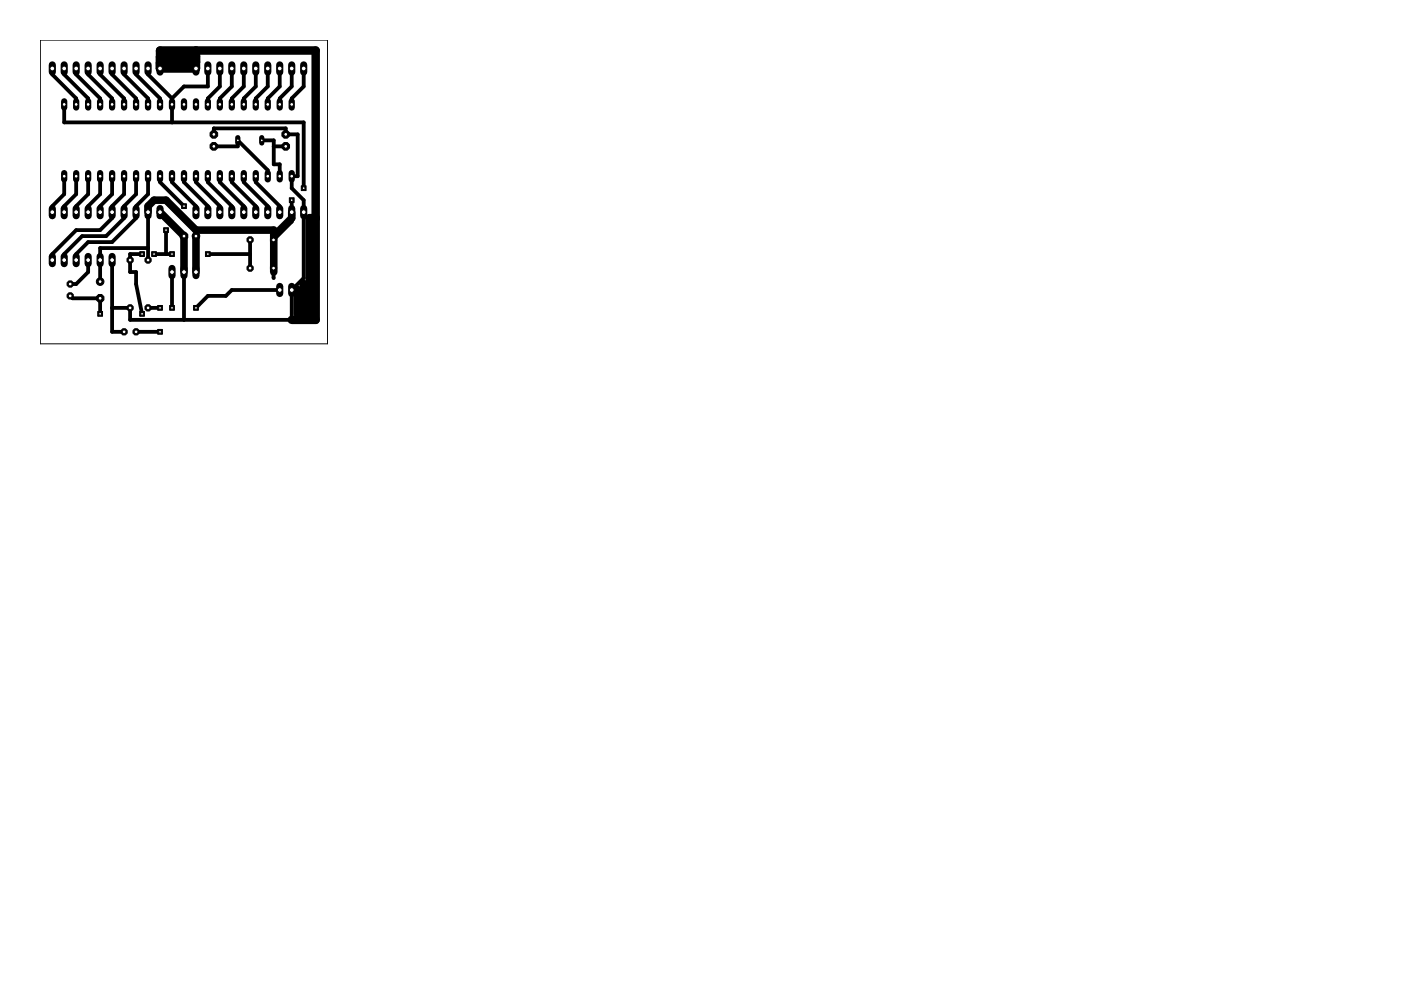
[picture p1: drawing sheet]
<svg xmlns="http://www.w3.org/2000/svg" width="297mm" height="210mm" viewBox="0 0 297 210" stroke-linecap="round" stroke-linejoin="round" font-family="sans-serif">
<g fill="none" stroke="#000" stroke-width=".8">
<path d="M11.1 14.5v1.3l5.1 5.1v1.2M13.6 14.5v1.3l5.1 5.1v1.2M16.2 14.5v1.3l5 5.1v1.2M18.7 14.5v1.3l5.1 5.1v1.2M21.2 14.5v1.3l5.1 5.1v1.2M23.8 14.5v1.3l5.1 5.1v1.2M26.3 14.5v1.3l5.1 5.1v1.2M28.9 14.5v1.3l5 5.1v1.2M31.4 14.5v1.3l5.1 5.1M44.1 14.5v3.8h-5.1l-2.5 2.6M46.6 14.5v3.8l-2.5 2.6v1.2M49.1 14.5v3.8l-2.5 2.6v1.2"/>
<path d="M51.7 14.5v3.8l-2.6 2.6v1.2M54.2 14.5v3.8l-2.5 2.6v1.2M56.8 14.5v3.8l-2.6 2.6v1.2M59.3 14.5v3.8l-2.5 2.6v1.2M61.8 14.5v3.8l-2.5 2.6v1.2M64.4 14.5v3.8l-2.6 2.6v1.2M13.6 22.1v3.9h50.8v13.9M13.6 37.4v3.8l-2.5 2.5v1.3M16.2 37.4v3.8l-2.6 2.5v1.3M18.7 37.4v3.8l-2.5 2.5v1.3M21.2 37.4v3.8l-2.5 2.5v1.3M23.8 37.4v3.8l-2.6 2.5v1.3"/>
<path d="M26.3 37.4v3.8l-2.5 2.5v2.5l-2.6 2.6h-5l-5.1 5.1v1.2M28.9 37.4v3.8l-2.6 2.5v2.5l-3.8 3.9h-5.1l-3.8 3.8v1.2M31.4 37.4v3.8l-2.5 2.5v2.5l-5.1 5.1h-5.1l-2.5 2.6v1.2M33.9 37.4v1.2l5.1 5.1M36.5 20.9v5.1M36.5 37.4v1.2l5.1 5.1v1.3M39 37.4v1.2l5.1 5.1v1.3M41.6 37.4v1.2l5 5.1v1.3M44.1 37.4v1.2l5 5.1v1.3M45.3 28.5v-1.3h15.3v1.3h2.5v8.9h-1.3v2.5l2.6 2.5v16.5l-2.6 2.6v6.3h-34.2v-2.5h-3.8M45.3 31h5.1v-1.2l6.4 6.3v1.3M46.6 37.4v1.2l5.1 5.1v1.3"/>
<path d="M49.1 37.4v1.2l5.1 5.1v1.3M51.7 37.4v1.2l5.1 5.1v1.3M54.2 37.4v1.2l5.1 5.1v1.3M55.5 29.8h2.5v5h1.3v2.6M58 31h2.6M18.7 55.1v2.6l-2.5 2.5h-1.3M23.8 55.1v15.3h2.5M30.1 53.9h-2.5v3.8h1.3v2.5l1.2 6.3M31.4 45v10.1M31.4 52.6h-10.2v7.1M32.7 53.9h3.8M35.2 48.8v5.1"/>
<path d="M36.5 57.7v7.6M39 57.7v10.1M41.6 48.8v1.3M44.1 53.9h8.9M53 50.9v6M58 48.8v10.1M61.8 42.4v2.6M61.8 46.2v.8l-3.8 3.9M14.9 62.7l.5 .5h5.8v3.3M28.9 70.4h5M31.4 65.3h2.5M59.3 61.5h-10.2l-1.2 1.2h-3.8l-2.5 2.6"/>
</g>
<path d="M31.4 45v-1.3l1.3-1.3h2.5l6.4 6.4h16.4v8.9M33.9 45l5.1 5.1v7.6M41.6 50.1v7.6M61.8 45v1.2l-3.8 3.9" fill="none" stroke="#000" stroke-width="1.6"/>
<path d="M33.9 13.3h7.7M33.9 12h7.7M41.6 10.7v3.8h-7.7v-3.8h33v57.1h-5.1M66.9 46.2h-1.2v20.3h-1.3v-6.3M63.1 61.5v5" fill="none" stroke="#000" stroke-width="1.8"/>
<path d="M13.6 36.7v1.3" fill="none" stroke="#000" stroke-width="1.3"/>
<circle cx="13.6" cy="37.4" r=".4" fill="#fff" stroke="#000" stroke-width=".21"/>
<path d="M16.2 36.7v1.3" fill="none" stroke="#000" stroke-width="1.3"/>
<circle cx="16.2" cy="37.4" r=".4" fill="#fff" stroke="#000" stroke-width=".21"/>
<path d="M18.7 36.7v1.3" fill="none" stroke="#000" stroke-width="1.3"/>
<circle cx="18.7" cy="37.4" r=".4" fill="#fff" stroke="#000" stroke-width=".21"/>
<path d="M21.2 36.7v1.3" fill="none" stroke="#000" stroke-width="1.3"/>
<circle cx="21.2" cy="37.4" r=".4" fill="#fff" stroke="#000" stroke-width=".21"/>
<path d="M23.8 36.7v1.3" fill="none" stroke="#000" stroke-width="1.3"/>
<circle cx="23.8" cy="37.4" r=".4" fill="#fff" stroke="#000" stroke-width=".21"/>
<path d="M26.3 36.7v1.3" fill="none" stroke="#000" stroke-width="1.3"/>
<circle cx="26.3" cy="37.4" r=".4" fill="#fff" stroke="#000" stroke-width=".21"/>
<path d="M28.9 36.7v1.3" fill="none" stroke="#000" stroke-width="1.3"/>
<circle cx="28.9" cy="37.4" r=".4" fill="#fff" stroke="#000" stroke-width=".21"/>
<path d="M31.4 36.7v1.3" fill="none" stroke="#000" stroke-width="1.3"/>
<circle cx="31.4" cy="37.4" r=".4" fill="#fff" stroke="#000" stroke-width=".21"/>
<path d="M33.9 36.7v1.3" fill="none" stroke="#000" stroke-width="1.3"/>
<circle cx="33.9" cy="37.4" r=".4" fill="#fff" stroke="#000" stroke-width=".21"/>
<path d="M36.5 36.7v1.3" fill="none" stroke="#000" stroke-width="1.3"/>
<circle cx="36.5" cy="37.4" r=".4" fill="#fff" stroke="#000" stroke-width=".21"/>
<path d="M39 36.7v1.3" fill="none" stroke="#000" stroke-width="1.3"/>
<circle cx="39" cy="37.4" r=".4" fill="#fff" stroke="#000" stroke-width=".21"/>
<path d="M41.6 36.7v1.3" fill="none" stroke="#000" stroke-width="1.3"/>
<circle cx="41.6" cy="37.4" r=".4" fill="#fff" stroke="#000" stroke-width=".21"/>
<path d="M44.1 36.7v1.3" fill="none" stroke="#000" stroke-width="1.3"/>
<circle cx="44.1" cy="37.4" r=".4" fill="#fff" stroke="#000" stroke-width=".21"/>
<path d="M46.6 36.7v1.3" fill="none" stroke="#000" stroke-width="1.3"/>
<circle cx="46.6" cy="37.4" r=".4" fill="#fff" stroke="#000" stroke-width=".21"/>
<path d="M49.1 36.7v1.3" fill="none" stroke="#000" stroke-width="1.3"/>
<circle cx="49.1" cy="37.4" r=".4" fill="#fff" stroke="#000" stroke-width=".21"/>
<path d="M51.7 36.7v1.3" fill="none" stroke="#000" stroke-width="1.3"/>
<circle cx="51.7" cy="37.4" r=".4" fill="#fff" stroke="#000" stroke-width=".21"/>
<path d="M54.2 36.7v1.3" fill="none" stroke="#000" stroke-width="1.3"/>
<circle cx="54.2" cy="37.4" r=".4" fill="#fff" stroke="#000" stroke-width=".21"/>
<path d="M56.8 36.7v1.3" fill="none" stroke="#000" stroke-width="1.3"/>
<circle cx="56.8" cy="37.4" r=".4" fill="#fff" stroke="#000" stroke-width=".21"/>
<path d="M59.3 36.7v1.3" fill="none" stroke="#000" stroke-width="1.3"/>
<circle cx="59.3" cy="37.4" r=".4" fill="#fff" stroke="#000" stroke-width=".21"/>
<path d="M61.8 36.7v1.3" fill="none" stroke="#000" stroke-width="1.3"/>
<circle cx="61.8" cy="37.4" r=".4" fill="#fff" stroke="#000" stroke-width=".21"/>
<path d="M61.8 21.5v1.3" fill="none" stroke="#000" stroke-width="1.3"/>
<circle cx="61.8" cy="22.1" r=".4" fill="#fff" stroke="#000" stroke-width=".21"/>
<path d="M59.3 21.5v1.3" fill="none" stroke="#000" stroke-width="1.3"/>
<circle cx="59.3" cy="22.1" r=".4" fill="#fff" stroke="#000" stroke-width=".21"/>
<path d="M56.8 21.5v1.3" fill="none" stroke="#000" stroke-width="1.3"/>
<circle cx="56.8" cy="22.1" r=".4" fill="#fff" stroke="#000" stroke-width=".21"/>
<path d="M54.2 21.5v1.3" fill="none" stroke="#000" stroke-width="1.3"/>
<circle cx="54.2" cy="22.1" r=".4" fill="#fff" stroke="#000" stroke-width=".21"/>
<path d="M51.7 21.5v1.3" fill="none" stroke="#000" stroke-width="1.3"/>
<circle cx="51.7" cy="22.1" r=".4" fill="#fff" stroke="#000" stroke-width=".21"/>
<path d="M49.1 21.5v1.3" fill="none" stroke="#000" stroke-width="1.3"/>
<circle cx="49.1" cy="22.1" r=".4" fill="#fff" stroke="#000" stroke-width=".21"/>
<path d="M46.6 21.5v1.3" fill="none" stroke="#000" stroke-width="1.3"/>
<circle cx="46.6" cy="22.1" r=".4" fill="#fff" stroke="#000" stroke-width=".21"/>
<path d="M44.1 21.5v1.3" fill="none" stroke="#000" stroke-width="1.3"/>
<circle cx="44.1" cy="22.1" r=".4" fill="#fff" stroke="#000" stroke-width=".21"/>
<path d="M41.6 21.5v1.3" fill="none" stroke="#000" stroke-width="1.3"/>
<circle cx="41.6" cy="22.1" r=".4" fill="#fff" stroke="#000" stroke-width=".21"/>
<path d="M39 21.5v1.3" fill="none" stroke="#000" stroke-width="1.3"/>
<circle cx="39" cy="22.1" r=".4" fill="#fff" stroke="#000" stroke-width=".21"/>
<path d="M36.5 21.5v1.3" fill="none" stroke="#000" stroke-width="1.3"/>
<circle cx="36.5" cy="22.1" r=".4" fill="#fff" stroke="#000" stroke-width=".21"/>
<path d="M33.9 21.5v1.3" fill="none" stroke="#000" stroke-width="1.3"/>
<circle cx="33.9" cy="22.1" r=".4" fill="#fff" stroke="#000" stroke-width=".21"/>
<path d="M31.4 21.5v1.3" fill="none" stroke="#000" stroke-width="1.3"/>
<circle cx="31.4" cy="22.1" r=".4" fill="#fff" stroke="#000" stroke-width=".21"/>
<path d="M28.9 21.5v1.3" fill="none" stroke="#000" stroke-width="1.3"/>
<circle cx="28.9" cy="22.1" r=".4" fill="#fff" stroke="#000" stroke-width=".21"/>
<path d="M26.3 21.5v1.3" fill="none" stroke="#000" stroke-width="1.3"/>
<circle cx="26.3" cy="22.1" r=".4" fill="#fff" stroke="#000" stroke-width=".21"/>
<path d="M23.8 21.5v1.3" fill="none" stroke="#000" stroke-width="1.3"/>
<circle cx="23.8" cy="22.1" r=".4" fill="#fff" stroke="#000" stroke-width=".21"/>
<path d="M21.2 21.5v1.3" fill="none" stroke="#000" stroke-width="1.3"/>
<circle cx="21.2" cy="22.1" r=".4" fill="#fff" stroke="#000" stroke-width=".21"/>
<path d="M18.7 21.5v1.3" fill="none" stroke="#000" stroke-width="1.3"/>
<circle cx="18.7" cy="22.1" r=".4" fill="#fff" stroke="#000" stroke-width=".21"/>
<path d="M16.2 21.5v1.3" fill="none" stroke="#000" stroke-width="1.3"/>
<circle cx="16.2" cy="22.1" r=".4" fill="#fff" stroke="#000" stroke-width=".21"/>
<path d="M13.6 21.5v1.3" fill="none" stroke="#000" stroke-width="1.3"/>
<circle cx="13.6" cy="22.1" r=".4" fill="#fff" stroke="#000" stroke-width=".21"/>
<path d="M50.4 29.2v1.1" fill="none" stroke="#000" stroke-width="1.1"/>
<circle cx="50.4" cy="29.8" r=".3" fill="#fff" stroke="#000" stroke-width=".21"/>
<path d="M55.5 29.2v1.1" fill="none" stroke="#000" stroke-width="1.1"/>
<circle cx="55.5" cy="29.8" r=".3" fill="#fff" stroke="#000" stroke-width=".21"/>
<circle cx="60.6" cy="28.5" r=".87" fill="#000" stroke="#000" stroke-width=".21"/>
<circle cx="60.6" cy="28.5" r=".4" fill="#fff" stroke="#000" stroke-width=".21"/>
<circle cx="60.6" cy="31" r=".87" fill="#000" stroke="#000" stroke-width=".21"/>
<circle cx="60.6" cy="31" r=".4" fill="#fff" stroke="#000" stroke-width=".21"/>
<circle cx="45.3" cy="28.5" r=".87" fill="#000" stroke="#000" stroke-width=".21"/>
<circle cx="45.3" cy="28.5" r=".4" fill="#fff" stroke="#000" stroke-width=".21"/>
<circle cx="45.3" cy="31" r=".87" fill="#000" stroke="#000" stroke-width=".21"/>
<circle cx="45.3" cy="31" r=".4" fill="#fff" stroke="#000" stroke-width=".21"/>
<path d="M11.1 13.8v1.5" fill="none" stroke="#000" stroke-width="1.5"/>
<circle cx="11.1" cy="14.5" r=".51" fill="#fff" stroke="#000" stroke-width=".21"/>
<path d="M13.6 13.8v1.5" fill="none" stroke="#000" stroke-width="1.5"/>
<circle cx="13.6" cy="14.5" r=".51" fill="#fff" stroke="#000" stroke-width=".21"/>
<path d="M16.2 13.8v1.5" fill="none" stroke="#000" stroke-width="1.5"/>
<circle cx="16.2" cy="14.5" r=".51" fill="#fff" stroke="#000" stroke-width=".21"/>
<path d="M18.7 13.8v1.5" fill="none" stroke="#000" stroke-width="1.5"/>
<circle cx="18.7" cy="14.5" r=".51" fill="#fff" stroke="#000" stroke-width=".21"/>
<path d="M21.2 13.8v1.5" fill="none" stroke="#000" stroke-width="1.5"/>
<circle cx="21.2" cy="14.5" r=".51" fill="#fff" stroke="#000" stroke-width=".21"/>
<path d="M23.8 13.8v1.5" fill="none" stroke="#000" stroke-width="1.5"/>
<circle cx="23.8" cy="14.5" r=".51" fill="#fff" stroke="#000" stroke-width=".21"/>
<path d="M26.3 13.8v1.5" fill="none" stroke="#000" stroke-width="1.5"/>
<circle cx="26.3" cy="14.5" r=".51" fill="#fff" stroke="#000" stroke-width=".21"/>
<path d="M28.9 13.8v1.5" fill="none" stroke="#000" stroke-width="1.5"/>
<circle cx="28.9" cy="14.5" r=".51" fill="#fff" stroke="#000" stroke-width=".21"/>
<path d="M31.4 13.8v1.5" fill="none" stroke="#000" stroke-width="1.5"/>
<circle cx="31.4" cy="14.5" r=".51" fill="#fff" stroke="#000" stroke-width=".21"/>
<path d="M33.9 13.8v1.5" fill="none" stroke="#000" stroke-width="1.5"/>
<circle cx="33.9" cy="14.5" r=".51" fill="#fff" stroke="#000" stroke-width=".21"/>
<path d="M64.4 13.8v1.5" fill="none" stroke="#000" stroke-width="1.5"/>
<circle cx="64.4" cy="14.5" r=".51" fill="#fff" stroke="#000" stroke-width=".21"/>
<path d="M61.8 13.8v1.5" fill="none" stroke="#000" stroke-width="1.5"/>
<circle cx="61.8" cy="14.5" r=".51" fill="#fff" stroke="#000" stroke-width=".21"/>
<path d="M59.3 13.8v1.5" fill="none" stroke="#000" stroke-width="1.5"/>
<circle cx="59.3" cy="14.5" r=".51" fill="#fff" stroke="#000" stroke-width=".21"/>
<path d="M56.8 13.8v1.5" fill="none" stroke="#000" stroke-width="1.5"/>
<circle cx="56.8" cy="14.5" r=".51" fill="#fff" stroke="#000" stroke-width=".21"/>
<path d="M54.2 13.8v1.5" fill="none" stroke="#000" stroke-width="1.5"/>
<circle cx="54.2" cy="14.5" r=".51" fill="#fff" stroke="#000" stroke-width=".21"/>
<path d="M51.7 13.8v1.5" fill="none" stroke="#000" stroke-width="1.5"/>
<circle cx="51.7" cy="14.5" r=".51" fill="#fff" stroke="#000" stroke-width=".21"/>
<path d="M49.1 13.8v1.5" fill="none" stroke="#000" stroke-width="1.5"/>
<circle cx="49.1" cy="14.5" r=".51" fill="#fff" stroke="#000" stroke-width=".21"/>
<path d="M46.6 13.8v1.5" fill="none" stroke="#000" stroke-width="1.5"/>
<circle cx="46.6" cy="14.5" r=".51" fill="#fff" stroke="#000" stroke-width=".21"/>
<path d="M44.1 13.8v1.5" fill="none" stroke="#000" stroke-width="1.5"/>
<circle cx="44.1" cy="14.5" r=".51" fill="#fff" stroke="#000" stroke-width=".21"/>
<path d="M41.6 13.8v1.5" fill="none" stroke="#000" stroke-width="1.5"/>
<circle cx="41.6" cy="14.5" r=".51" fill="#fff" stroke="#000" stroke-width=".21"/>
<path d="M33.9 44.2v1.5" fill="none" stroke="#000" stroke-width="1.5"/>
<circle cx="33.9" cy="45" r=".51" fill="#fff" stroke="#000" stroke-width=".21"/>
<path d="M31.4 44.2v1.5" fill="none" stroke="#000" stroke-width="1.5"/>
<circle cx="31.4" cy="45" r=".51" fill="#fff" stroke="#000" stroke-width=".21"/>
<path d="M28.9 44.2v1.5" fill="none" stroke="#000" stroke-width="1.5"/>
<circle cx="28.9" cy="45" r=".51" fill="#fff" stroke="#000" stroke-width=".21"/>
<path d="M26.3 44.2v1.5" fill="none" stroke="#000" stroke-width="1.5"/>
<circle cx="26.3" cy="45" r=".51" fill="#fff" stroke="#000" stroke-width=".21"/>
<path d="M23.8 44.2v1.5" fill="none" stroke="#000" stroke-width="1.5"/>
<circle cx="23.8" cy="45" r=".51" fill="#fff" stroke="#000" stroke-width=".21"/>
<path d="M21.2 44.2v1.5" fill="none" stroke="#000" stroke-width="1.5"/>
<circle cx="21.2" cy="45" r=".51" fill="#fff" stroke="#000" stroke-width=".21"/>
<path d="M18.7 44.2v1.5" fill="none" stroke="#000" stroke-width="1.5"/>
<circle cx="18.7" cy="45" r=".51" fill="#fff" stroke="#000" stroke-width=".21"/>
<path d="M16.2 44.2v1.5" fill="none" stroke="#000" stroke-width="1.5"/>
<circle cx="16.2" cy="45" r=".51" fill="#fff" stroke="#000" stroke-width=".21"/>
<path d="M13.6 44.2v1.5" fill="none" stroke="#000" stroke-width="1.5"/>
<circle cx="13.6" cy="45" r=".51" fill="#fff" stroke="#000" stroke-width=".21"/>
<path d="M11.1 44.2v1.5" fill="none" stroke="#000" stroke-width="1.5"/>
<circle cx="11.1" cy="45" r=".51" fill="#fff" stroke="#000" stroke-width=".21"/>
<path d="M64.4 44.2v1.5" fill="none" stroke="#000" stroke-width="1.5"/>
<circle cx="64.4" cy="45" r=".51" fill="#fff" stroke="#000" stroke-width=".21"/>
<path d="M61.8 44.2v1.5" fill="none" stroke="#000" stroke-width="1.5"/>
<circle cx="61.8" cy="45" r=".51" fill="#fff" stroke="#000" stroke-width=".21"/>
<path d="M59.3 44.2v1.5" fill="none" stroke="#000" stroke-width="1.5"/>
<circle cx="59.3" cy="45" r=".51" fill="#fff" stroke="#000" stroke-width=".21"/>
<path d="M56.8 44.2v1.5" fill="none" stroke="#000" stroke-width="1.5"/>
<circle cx="56.8" cy="45" r=".51" fill="#fff" stroke="#000" stroke-width=".21"/>
<path d="M54.2 44.2v1.5" fill="none" stroke="#000" stroke-width="1.5"/>
<circle cx="54.2" cy="45" r=".51" fill="#fff" stroke="#000" stroke-width=".21"/>
<path d="M51.7 44.2v1.5" fill="none" stroke="#000" stroke-width="1.5"/>
<circle cx="51.7" cy="45" r=".51" fill="#fff" stroke="#000" stroke-width=".21"/>
<path d="M49.1 44.2v1.5" fill="none" stroke="#000" stroke-width="1.5"/>
<circle cx="49.1" cy="45" r=".51" fill="#fff" stroke="#000" stroke-width=".21"/>
<path d="M46.6 44.2v1.5" fill="none" stroke="#000" stroke-width="1.5"/>
<circle cx="46.6" cy="45" r=".51" fill="#fff" stroke="#000" stroke-width=".21"/>
<path d="M44.1 44.2v1.5" fill="none" stroke="#000" stroke-width="1.5"/>
<circle cx="44.1" cy="45" r=".51" fill="#fff" stroke="#000" stroke-width=".21"/>
<path d="M41.6 44.2v1.5" fill="none" stroke="#000" stroke-width="1.5"/>
<circle cx="41.6" cy="45" r=".51" fill="#fff" stroke="#000" stroke-width=".21"/>
<circle cx="27.6" cy="65.3" r=".71" fill="#000" stroke="#000" stroke-width=".21"/>
<circle cx="27.6" cy="65.3" r=".4" fill="#fff" stroke="#000" stroke-width=".21"/>
<circle cx="27.6" cy="55.1" r=".71" fill="#000" stroke="#000" stroke-width=".21"/>
<circle cx="27.6" cy="55.1" r=".4" fill="#fff" stroke="#000" stroke-width=".21"/>
<path d="M23.8 54.4v1.5" fill="none" stroke="#000" stroke-width="1.5"/>
<circle cx="23.8" cy="55.1" r=".51" fill="#fff" stroke="#000" stroke-width=".21"/>
<path d="M21.2 54.4v1.5" fill="none" stroke="#000" stroke-width="1.5"/>
<circle cx="21.2" cy="55.1" r=".51" fill="#fff" stroke="#000" stroke-width=".21"/>
<path d="M18.7 54.4v1.5" fill="none" stroke="#000" stroke-width="1.5"/>
<circle cx="18.7" cy="55.1" r=".51" fill="#fff" stroke="#000" stroke-width=".21"/>
<path d="M16.2 54.4v1.5" fill="none" stroke="#000" stroke-width="1.5"/>
<circle cx="16.2" cy="55.1" r=".51" fill="#fff" stroke="#000" stroke-width=".21"/>
<path d="M13.6 54.4v1.5" fill="none" stroke="#000" stroke-width="1.5"/>
<circle cx="13.6" cy="55.1" r=".51" fill="#fff" stroke="#000" stroke-width=".21"/>
<path d="M11.1 54.4v1.5" fill="none" stroke="#000" stroke-width="1.5"/>
<circle cx="11.1" cy="55.1" r=".51" fill="#fff" stroke="#000" stroke-width=".21"/>
<circle cx="58" cy="56.9" r=".71" fill="#000" stroke="#000" stroke-width=".21"/>
<circle cx="58" cy="56.9" r=".4" fill="#fff" stroke="#000" stroke-width=".21"/>
<circle cx="53" cy="56.9" r=".71" fill="#000" stroke="#000" stroke-width=".21"/>
<circle cx="53" cy="56.9" r=".4" fill="#fff" stroke="#000" stroke-width=".21"/>
<circle cx="58" cy="50.9" r=".71" fill="#000" stroke="#000" stroke-width=".21"/>
<circle cx="58" cy="50.9" r=".4" fill="#fff" stroke="#000" stroke-width=".21"/>
<circle cx="53" cy="50.9" r=".71" fill="#000" stroke="#000" stroke-width=".21"/>
<circle cx="53" cy="50.9" r=".4" fill="#fff" stroke="#000" stroke-width=".21"/>
<circle cx="21.2" cy="63.2" r=".87" fill="#000" stroke="#000" stroke-width=".21"/>
<circle cx="21.2" cy="63.2" r=".4" fill="#fff" stroke="#000" stroke-width=".21"/>
<circle cx="21.2" cy="59.7" r=".8" fill="#000" stroke="#000" stroke-width=".21"/>
<circle cx="21.2" cy="59.7" r=".4" fill="#fff" stroke="#000" stroke-width=".21"/>
<path d="M36.5 56.9v1.5" fill="none" stroke="#000" stroke-width="1.5"/>
<circle cx="36.5" cy="57.7" r=".51" fill="#fff" stroke="#000" stroke-width=".21"/>
<path d="M39 56.9v1.5" fill="none" stroke="#000" stroke-width="1.5"/>
<circle cx="39" cy="57.7" r=".51" fill="#fff" stroke="#000" stroke-width=".21"/>
<path d="M41.6 56.9v1.5" fill="none" stroke="#000" stroke-width="1.5"/>
<circle cx="41.6" cy="57.7" r=".51" fill="#fff" stroke="#000" stroke-width=".21"/>
<path d="M61.8 60.7v1.5" fill="none" stroke="#000" stroke-width="1.5"/>
<circle cx="61.8" cy="61.5" r=".51" fill="#fff" stroke="#000" stroke-width=".21"/>
<path d="M59.3 60.7v1.5" fill="none" stroke="#000" stroke-width="1.5"/>
<circle cx="59.3" cy="61.5" r=".51" fill="#fff" stroke="#000" stroke-width=".21"/>
<circle cx="31.4" cy="55.1" r=".71" fill="#000" stroke="#000" stroke-width=".21"/>
<circle cx="31.4" cy="55.1" r=".4" fill="#fff" stroke="#000" stroke-width=".21"/>
<circle cx="31.4" cy="65.3" r=".71" fill="#000" stroke="#000" stroke-width=".21"/>
<circle cx="31.4" cy="65.3" r=".4" fill="#fff" stroke="#000" stroke-width=".21"/>
<circle cx="28.9" cy="70.4" r=".71" fill="#000" stroke="#000" stroke-width=".21"/>
<circle cx="28.9" cy="70.4" r=".4" fill="#fff" stroke="#000" stroke-width=".21"/>
<circle cx="26.3" cy="70.4" r=".71" fill="#000" stroke="#000" stroke-width=".21"/>
<circle cx="26.3" cy="70.4" r=".4" fill="#fff" stroke="#000" stroke-width=".21"/>
<circle cx="14.9" cy="60.2" r=".71" fill="#000" stroke="#000" stroke-width=".21"/>
<circle cx="14.9" cy="60.2" r=".4" fill="#fff" stroke="#000" stroke-width=".21"/>
<circle cx="14.9" cy="62.7" r=".71" fill="#000" stroke="#000" stroke-width=".21"/>
<circle cx="14.9" cy="62.7" r=".4" fill="#fff" stroke="#000" stroke-width=".21"/>
<circle cx="39" cy="50.1" r=".87" fill="#000" stroke="#000" stroke-width=".21"/>
<circle cx="39" cy="50.1" r=".4" fill="#fff" stroke="#000" stroke-width=".21"/>
<circle cx="41.6" cy="50.1" r=".8" fill="#000" stroke="#000" stroke-width=".21"/>
<circle cx="41.6" cy="50.1" r=".4" fill="#fff" stroke="#000" stroke-width=".21"/>
<path d="M63.9 39.4h1v1h-1z" fill="#000" stroke="#000" stroke-width=".21"/>
<circle cx="64.4" cy="39.9" r=".3" fill="#fff" stroke="#000" stroke-width=".21"/>
<path d="M61.3 41.9h1.1v1h-1.1z" fill="#000" stroke="#000" stroke-width=".21"/>
<circle cx="61.8" cy="42.4" r=".3" fill="#fff" stroke="#000" stroke-width=".21"/>
<path d="M20.7 66h1v1.1h-1z" fill="#000" stroke="#000" stroke-width=".21"/>
<circle cx="21.2" cy="66.5" r=".3" fill="#fff" stroke="#000" stroke-width=".21"/>
<path d="M29.6 66h1v1.1h-1z" fill="#000" stroke="#000" stroke-width=".21"/>
<circle cx="30.1" cy="66.5" r=".3" fill="#fff" stroke="#000" stroke-width=".21"/>
<path d="M29.6 53.4h1v1h-1z" fill="#000" stroke="#000" stroke-width=".21"/>
<circle cx="30.1" cy="53.9" r=".3" fill="#fff" stroke="#000" stroke-width=".21"/>
<path d="M32.2 53.4h1v1h-1z" fill="#000" stroke="#000" stroke-width=".21"/>
<circle cx="32.7" cy="53.9" r=".3" fill="#fff" stroke="#000" stroke-width=".21"/>
<path d="M36 53.4h1v1h-1z" fill="#000" stroke="#000" stroke-width=".21"/>
<circle cx="36.5" cy="53.9" r=".3" fill="#fff" stroke="#000" stroke-width=".21"/>
<path d="M43.6 53.4h1v1h-1z" fill="#000" stroke="#000" stroke-width=".21"/>
<circle cx="44.1" cy="53.9" r=".3" fill="#fff" stroke="#000" stroke-width=".21"/>
<path d="M38.5 43.2h1v1h-1z" fill="#000" stroke="#000" stroke-width=".21"/>
<circle cx="39" cy="43.7" r=".3" fill="#fff" stroke="#000" stroke-width=".21"/>
<path d="M34.7 48.3h1v1h-1z" fill="#000" stroke="#000" stroke-width=".21"/>
<circle cx="35.2" cy="48.8" r=".3" fill="#fff" stroke="#000" stroke-width=".21"/>
<path d="M36 64.8h1v1h-1z" fill="#000" stroke="#000" stroke-width=".21"/>
<circle cx="36.5" cy="65.3" r=".3" fill="#fff" stroke="#000" stroke-width=".21"/>
<path d="M41 64.8h1.1v1h-1.1z" fill="#000" stroke="#000" stroke-width=".21"/>
<circle cx="41.6" cy="65.3" r=".3" fill="#fff" stroke="#000" stroke-width=".21"/>
<path d="M33.4 69.8h1v1.1h-1z" fill="#000" stroke="#000" stroke-width=".21"/>
<circle cx="33.9" cy="70.4" r=".3" fill="#fff" stroke="#000" stroke-width=".21"/>
<path d="M33.4 64.8h1v1h-1z" fill="#000" stroke="#000" stroke-width=".21"/>
<circle cx="33.9" cy="65.3" r=".3" fill="#fff" stroke="#000" stroke-width=".21"/>
<path d="M8.6 8.5h60.8v64.4h-60.8z" fill="none" stroke="#000" stroke-width=".21"/>
</svg>
